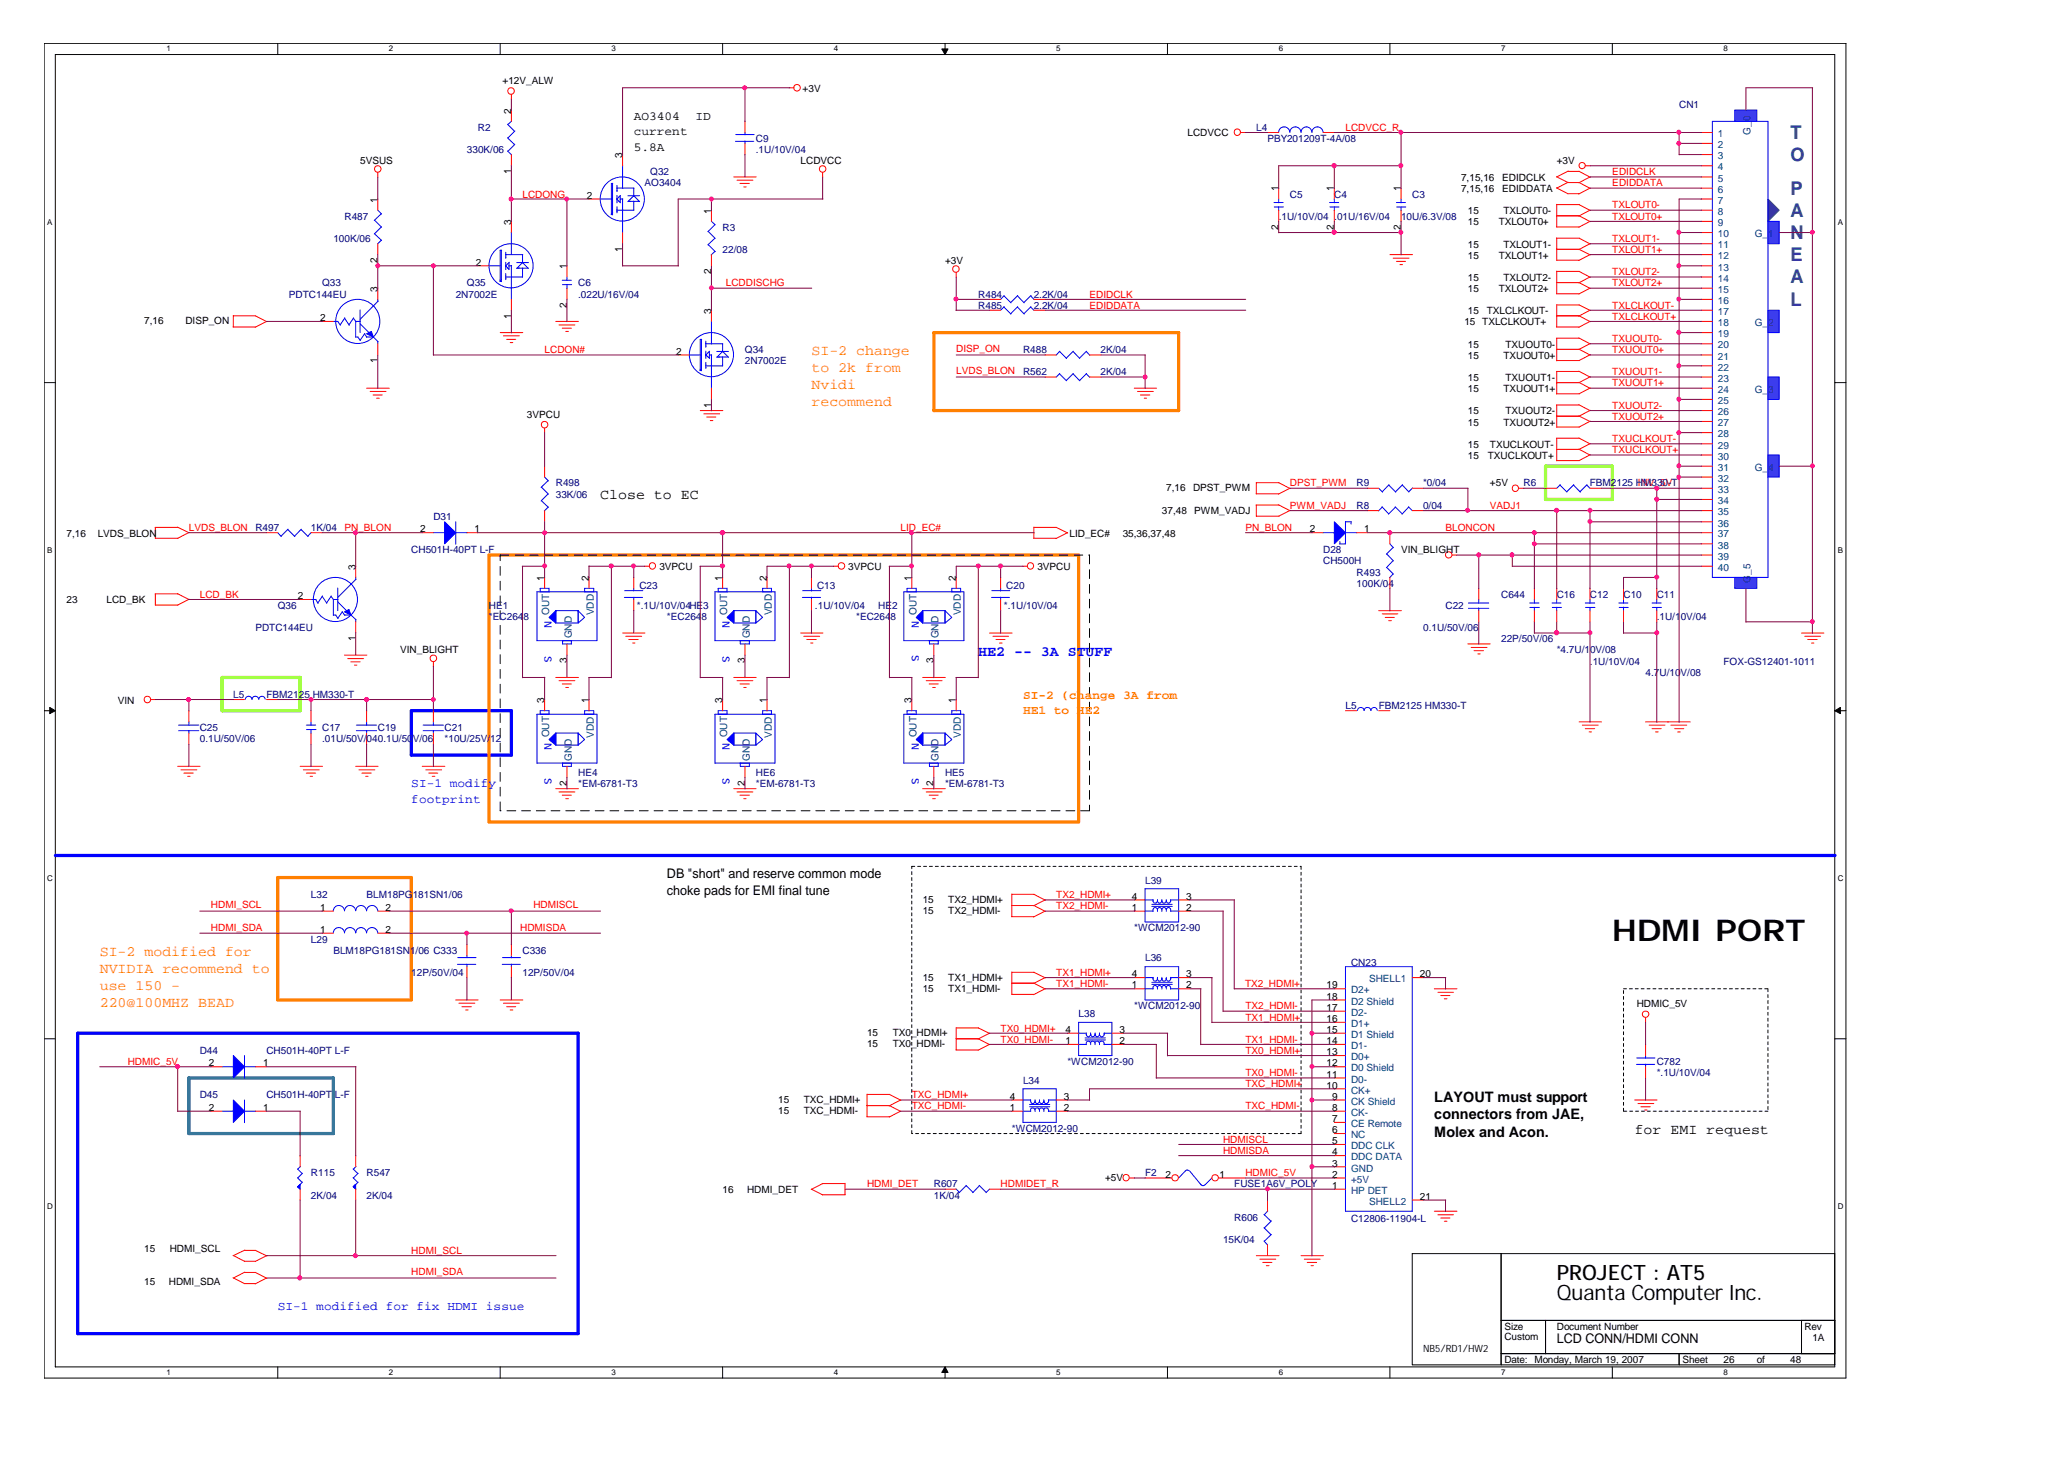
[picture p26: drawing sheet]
<svg xmlns="http://www.w3.org/2000/svg" width="297mm" height="210mm" viewBox="0 0 297 210" stroke-linecap="round" stroke-linejoin="round" font-family="sans-serif">
<defs><g id="words">
<text font-size="4.3" x="232" y="135.4">HDMI PORT</text>
<g font-size="3">
<text x="224" y="184.2">PROJECT : AT5</text>
<text x="224" y="187">Quanta Computer Inc.</text>
</g>
<g font-size="2.7" fill="#004080">
<text x="257.6" y="23.2">O</text>
<text x="257.6" y="20">T</text>
<text x="257.6" y="28">P</text>
<text x="257.6" y="31.2">A</text>
<text x="257.6" y="34.4">N</text>
<text x="257.6" y="37.6">E</text>
<text x="257.6" y="40.8">A</text>
<text x="257.6" y="44">L</text>
</g>
<g font-size="2.1" fill="#ff8000">
<text x="116.8" y="51.1">SI-2 change</text>
<text x="116.8" y="53.5">to 2k from</text>
<text x="116.8" y="56">Nvidi</text>
<text x="116.8" y="58.4">recommend</text>
<text x="14.4" y="137.5">SI-2 modified for</text>
<text x="14.4" y="139.9">NVIDIA recommend to</text>
<text x="14.4" y="142.4">use 150 -</text>
<text x="14.4" y="144.8">220@100MHZ BEAD</text>
</g>
<g font-size="2.1">
<text x="86.4" y="71.9">Close to EC</text>
<text x="206.4" y="158.6">LAYOUT must support</text>
<text x="206.4" y="161.1">connectors from JAE,</text>
<text x="206.4" y="163.5">Molex and Acon.</text>
<text x="235.2" y="163.1">for EMI request</text>
</g>
<text font-size="2.1" fill="#00f" x="140.8" y="94.3">HE2 -- 3A STUFF</text>
<g font-size="1.9">
<text x="96" y="126.3">DB &quot;short&quot; and reserve common mode</text>
<text x="96" y="128.7">choke pads for EMI final tune</text>
<text x="224" y="193.2">LCD CONN/HDMI CONN</text>
</g>
<g font-size="1.8">
<text x="91.2" y="17.2">AO3404</text>
<text x="100.1" y="17.2">ID</text>
<text x="91.2" y="19.5">current</text>
<text x="91.2" y="21.7">5.8A</text>
</g>
<g font-size="1.8" fill="#ff8000">
<text x="147.2" y="100.6">SI-2 (change 3A from</text>
<text x="147.2" y="102.7">HE1 to HE2</text>
</g>
<g font-size="1.8" fill="#00f">
<text x="59.2" y="113.3">SI-1 modify</text>
<text x="59.2" y="115.5">footprint</text>
<text x="40" y="188.5">SI-1 modified for fix HDMI issue</text>
</g>
<g font-size="1.4">
<text x="72.3" y="12.1">+12V_ALW</text>
<text x="73.5" y="16.4" transform="rotate(-90 73.5 16.4)">2</text>
<text x="115.5" y="13.2">+3V</text>
<text x="51.8" y="23.6">5VSUS</text>
<text x="89.5" y="22.7" transform="rotate(-90 89.5 22.7)">3</text>
<text x="115.2" y="23.6">LCDVCC</text>
<text x="170.9" y="19.6">LCDVCC</text>
<text x="224" y="23.6">+3V</text>
<text x="54.3" y="29.1" transform="rotate(-90 54.3 29.1)">1</text>
<text x="73.5" y="25" transform="rotate(-90 73.5 25)">1</text>
<text x="84.5" y="28.6">2</text>
<text x="183.9" y="27.5" transform="rotate(-90 183.9 27.5)">1</text>
<text x="191.9" y="27.5" transform="rotate(-90 191.9 27.5)">1</text>
<text x="201.5" y="27.5" transform="rotate(-90 201.5 27.5)">1</text>
<text x="210.2" y="27.6">7,15,16</text>
<text x="210.2" y="26">7,15,16</text>
<text x="216.2" y="27.6">EDIDDATA</text>
<text x="216.2" y="26">EDIDCLK</text>
<text x="73.5" y="32.4" transform="rotate(-90 73.5 32.4)">3</text>
<text x="102.3" y="30.7" transform="rotate(-90 102.3 30.7)">1</text>
<text x="183.9" y="33" transform="rotate(-90 183.9 33)">2</text>
<text x="191.9" y="33" transform="rotate(-90 191.9 33)">2</text>
<text x="201.5" y="33" transform="rotate(-90 201.5 33)">2</text>
<text x="211.2" y="35.6">15</text>
<text x="211.2" y="30.8">15</text>
<text x="211.2" y="32.4">15</text>
<text x="215.6" y="32.4">TXLOUT0+</text>
<text x="216.3" y="35.6">TXLOUT1-</text>
<text x="216.3" y="30.8">TXLOUT0-</text>
<text x="54.3" y="42" transform="rotate(-90 54.3 42)">3</text>
<text x="54.3" y="37.9" transform="rotate(-90 54.3 37.9)">2</text>
<text x="68.5" y="38.2">2</text>
<text x="81.5" y="38.7" transform="rotate(-90 81.5 38.7)">1</text>
<text x="89.5" y="36.3" transform="rotate(-90 89.5 36.3)">1</text>
<text x="102.3" y="39.4" transform="rotate(-90 102.3 39.4)">2</text>
<text x="136" y="38">+3V</text>
<text x="211.2" y="40.4">15</text>
<text x="211.2" y="37.2">15</text>
<text x="215.6" y="37.2">TXLOUT1+</text>
<text x="216.3" y="40.4">TXLOUT2-</text>
<text x="20.7" y="46.7">7,16</text>
<text x="26.7" y="46.7">DISP_ON</text>
<text x="46.1" y="46.2">2</text>
<text x="73.5" y="45.9" transform="rotate(-90 73.5 45.9)">1</text>
<text x="81.5" y="44.3" transform="rotate(-90 81.5 44.3)">2</text>
<text x="102.3" y="45.1" transform="rotate(-90 102.3 45.1)">3</text>
<text x="210.7" y="46.8">15 TXLCLKOUT+</text>
<text x="211.2" y="45.2">15</text>
<text x="211.2" y="42">15</text>
<text x="213.9" y="45.2">TXLCLKOUT-</text>
<text x="215.6" y="42">TXLOUT2+</text>
<text x="54.3" y="52.3" transform="rotate(-90 54.3 52.3)">1</text>
<text x="97.3" y="51">2</text>
<text x="211.2" y="51.6">15</text>
<text x="211.2" y="50">15</text>
<text x="216.3" y="51.6">TXUOUT0+</text>
<text x="216.6" y="50">TXUOUT0-</text>
<text x="102.3" y="58.6" transform="rotate(-90 102.3 58.6)">1</text>
<text x="211.2" y="54.8">15</text>
<text x="211.2" y="56.4">15</text>
<text x="211.2" y="59.6">15</text>
<text x="216.3" y="56.4">TXUOUT1+</text>
<text x="216.6" y="54.8">TXUOUT1-</text>
<text x="216.6" y="59.6">TXUOUT2-</text>
<text x="75.8" y="60.1">3VPCU</text>
<text x="211.2" y="64.4">15</text>
<text x="211.2" y="61.2">15</text>
<text x="214.4" y="64.4">TXUCLKOUT-</text>
<text x="216.3" y="61.2">TXUOUT2+</text>
<text x="167.8" y="70.7">7,16</text>
<text x="171.7" y="70.7">DPST_PWM</text>
<text x="211.2" y="66">15</text>
<text x="214.1" y="66">TXUCLKOUT+</text>
<text x="214.4" y="70">+5V</text>
<text x="9.6" y="77.2">7,16</text>
<text x="14.1" y="77.2">LVDS_BLON</text>
<text x="60.5" y="76.6">2</text>
<text x="68.3" y="76.6">1</text>
<text x="153.9" y="77.2">LID_EC#</text>
<text x="161.5" y="77.2">35,36,37,48</text>
<text x="167.2" y="74">37,48</text>
<text x="171.8" y="74">PWM_VADJ</text>
<text x="188.5" y="76.6">2</text>
<text x="196.3" y="76.6">1</text>
<text x="51.1" y="82" transform="rotate(-90 51.1 82)">3</text>
<text x="78.3" y="83.5" transform="rotate(-90 78.3 83.5)">1</text>
<text x="84.7" y="83.5" transform="rotate(-90 84.7 83.5)">2</text>
<text x="94.9" y="82">3VPCU</text>
<text x="103.9" y="83.5" transform="rotate(-90 103.9 83.5)">1</text>
<text x="110.3" y="83.5" transform="rotate(-90 110.3 83.5)">2</text>
<text x="122" y="82">3VPCU</text>
<text x="131.1" y="83.5" transform="rotate(-90 131.1 83.5)">1</text>
<text x="137.5" y="83.5" transform="rotate(-90 137.5 83.5)">2</text>
<text x="149.3" y="82">3VPCU</text>
<text x="201.6" y="79.6">VIN_BLIGHT</text>
<text x="9.6" y="86.8">23</text>
<text x="15.3" y="86.8">LCD_BK</text>
<text x="42.8" y="86.2">2</text>
<text x="51.1" y="92.3" transform="rotate(-90 51.1 92.3)">1</text>
<text x="57.6" y="94">VIN_BLIGHT</text>
<text x="81.5" y="95.4" transform="rotate(-90 81.5 95.4)">3</text>
<text x="107.1" y="95.4" transform="rotate(-90 107.1 95.4)">3</text>
<text x="134.3" y="95.4" transform="rotate(-90 134.3 95.4)">3</text>
<text x="16.9" y="101.2">VIN</text>
<text x="78.3" y="101.1" transform="rotate(-90 78.3 101.1)">3</text>
<text x="84.7" y="101.1" transform="rotate(-90 84.7 101.1)">1</text>
<text x="103.9" y="101.1" transform="rotate(-90 103.9 101.1)">3</text>
<text x="110.3" y="101.1" transform="rotate(-90 110.3 101.1)">1</text>
<text x="131.1" y="101.1" transform="rotate(-90 131.1 101.1)">3</text>
<text x="137.5" y="101.1" transform="rotate(-90 137.5 101.1)">1</text>
<text x="81.5" y="113" transform="rotate(-90 81.5 113)">2</text>
<text x="107.1" y="113" transform="rotate(-90 107.1 113)">2</text>
<text x="134.3" y="113" transform="rotate(-90 134.3 113)">2</text>
<text x="46.1" y="131">1</text>
<text x="55.5" y="131">2</text>
<text x="132.8" y="129.9">15</text>
<text x="132.8" y="131.5">15</text>
<text x="136.4" y="129.9">TX2_HDMI+</text>
<text x="136.4" y="131.5">TX2_HDMI-</text>
<text x="162.9" y="131">1</text>
<text x="162.9" y="129.4">4</text>
<text x="170.7" y="129.4">3</text>
<text x="170.7" y="131">2</text>
<text x="46.1" y="134.2">1</text>
<text x="55.5" y="134.2">2</text>
<text x="132.8" y="142.7">15</text>
<text x="132.8" y="141.1">15</text>
<text x="136.4" y="142.7">TX1_HDMI-</text>
<text x="136.4" y="141.1">TX1_HDMI+</text>
<text x="162.9" y="142.2">1</text>
<text x="162.9" y="140.6">4</text>
<text x="170.7" y="140.6">3</text>
<text x="170.7" y="142.2">2</text>
<text x="190.9" y="142.2">19</text>
<text x="190.9" y="143.8">18</text>
<text x="204.3" y="140.6">20</text>
<text x="124.8" y="149.1">15</text>
<text x="128.4" y="149.1">TX0_HDMI+</text>
<text x="153.3" y="148.6">4</text>
<text x="161.1" y="148.6">3</text>
<text x="190.9" y="145.4">17</text>
<text x="190.9" y="148.6">15</text>
<text x="190.9" y="147">16</text>
<text x="235.5" y="144.9">HDMIC_5V</text>
<text x="30.1" y="153.4">2</text>
<text x="37.8" y="153.4">1</text>
<text x="124.8" y="150.7">15</text>
<text x="128.4" y="150.7">TX0_HDMI-</text>
<text x="153.3" y="150.2">1</text>
<text x="161.1" y="150.2">2</text>
<text x="190.9" y="151.8">13</text>
<text x="190.9" y="155">11</text>
<text x="190.9" y="150.2">14</text>
<text x="190.9" y="153.4">12</text>
<text x="30.1" y="159.8">2</text>
<text x="37.8" y="159.8">1</text>
<text x="112" y="158.7">15</text>
<text x="112" y="160.2">15</text>
<text x="115.7" y="158.7">TXC_HDMI+</text>
<text x="115.7" y="160.2">TXC_HDMI-</text>
<text x="145.3" y="159.8">1</text>
<text x="145.3" y="158.2">4</text>
<text x="153.1" y="158.2">3</text>
<text x="153.1" y="159.8">2</text>
<text x="190.9" y="156.6">10</text>
<text x="191.7" y="158.2">9</text>
<text x="191.7" y="161.4">7</text>
<text x="191.7" y="159.8">8</text>
<text x="191.7" y="164.6">5</text>
<text x="191.7" y="167.8">3</text>
<text x="191.7" y="163">6</text>
<text x="191.7" y="166.2">4</text>
<text x="104" y="171.6">16</text>
<text x="107.5" y="171.6">HDMI_DET</text>
<text x="159" y="169.9">+5V</text>
<text x="167.7" y="169.4">2</text>
<text x="175.5" y="169.4">1</text>
<text x="191.7" y="171">1</text>
<text x="191.7" y="169.4">2</text>
<text x="204.3" y="172.6">21</text>
<text x="20.7" y="184.9">15</text>
<text x="20.7" y="180.1">15</text>
<text x="24.3" y="184.9">HDMI_SDA</text>
<text x="24.4" y="180.1">HDMI_SCL</text>
<text x="216.5" y="191.3">Size</text>
<text x="224" y="191.3">Document Number</text>
<text x="259.6" y="191.3">Rev</text>
<text x="204.8" y="194.5">NB5/RD1/HW2</text>
<text x="216.5" y="192.8">Custom</text>
<text x="216.5" y="196.1">Date: Monday, March 19, 2007</text>
<text x="242.1" y="196.1">Sheet</text>
<text x="248" y="196.1">26</text>
<text x="252.8" y="196.1">of</text>
<text x="257.6" y="196.1">48</text>
<text x="260.8" y="192.9">1A</text>
</g>
<g font-size="1.4" fill="#000080">
<text x="241.6" y="15.6">CN1</text>
<text x="67.2" y="22">330K/06</text>
<text x="68.7" y="18.8">R2</text>
<text x="108.8" y="20.4">C9</text>
<text x="108.8" y="22">.1U/10V/04</text>
<text x="180.8" y="18.8">L4</text>
<text x="182.4" y="20.4">PBY201209T-4A/08</text>
<text x="92.8" y="26.8">AO3404</text>
<text x="93.6" y="25.2">Q32</text>
<text x="185.6" y="28.4">C5</text>
<text x="192" y="28.4">C4</text>
<text x="203.2" y="28.4">C3</text>
<text x="48" y="34.8">100K/06</text>
<text x="49.6" y="31.6">R487</text>
<text x="104" y="33.2">R3</text>
<text x="184" y="31.6">.1U/10V/04 .01U/16V/04</text>
<text x="201.6" y="31.6">10U/6.3V/08</text>
<text x="46.4" y="41.2">Q33</text>
<text x="67.2" y="41.2">Q35</text>
<text x="83.2" y="41.2">C6</text>
<text x="104" y="36.4">22/08</text>
<text x="41.6" y="42.8">PDTC144EU</text>
<text x="65.6" y="42.8">2N7002E</text>
<text x="83.2" y="42.8">.022U/16V/04</text>
<text x="140.8" y="42.8">R484</text>
<text x="140.8" y="44.4">R485</text>
<text x="148.7" y="42.8">2.2K/04</text>
<text x="148.7" y="44.4">2.2K/04</text>
<text x="107.2" y="50.8">Q34</text>
<text x="107.2" y="52.4">2N7002E</text>
<text x="147.2" y="50.8">R488</text>
<text x="147.2" y="54">R562</text>
<text x="158.3" y="50.8">2K/04</text>
<text x="158.3" y="54">2K/04</text>
<text x="80" y="70">R498</text>
<text x="80" y="71.6">33K/06</text>
<text x="195.2" y="70">R9</text>
<text x="204.7" y="70">*0/04</text>
<text x="219.2" y="70">R6</text>
<text x="228.8" y="70">FBM2125 HM330-T</text>
<text x="36.7" y="76.4">R497</text>
<text x="44.7" y="76.4">1K/04</text>
<text x="62.4" y="74.8">D31</text>
<text x="195.2" y="73.2">R8</text>
<text x="204.7" y="73.2">0/04</text>
<text x="59.2" y="79.6">CH501H-40PT L-F</text>
<text x="190.4" y="79.6">D28</text>
<text x="190.4" y="81.2">CH500H</text>
<text x="195.2" y="82.8">R493</text>
<text x="40" y="87.6">Q36</text>
<text x="70.4" y="87.6">HE1</text>
<text x="70.4" y="89.2">*EC2648</text>
<text x="91.7" y="87.6">*.1U/10V/04HE3</text>
<text x="92" y="84.7">C23</text>
<text x="96" y="89.2">*EC2648</text>
<text x="117.3" y="87.6">.1U/10V/04</text>
<text x="117.6" y="84.7">C13</text>
<text x="123.2" y="89.2">*EC2648</text>
<text x="126.4" y="87.6">HE2</text>
<text x="144.4" y="87.6">*.1U/10V/04</text>
<text x="144.8" y="84.7">C20</text>
<text x="195.2" y="84.4">100K/04</text>
<text x="208" y="87.6">C22</text>
<text x="216" y="86">C644</text>
<text x="224" y="86">C16</text>
<text x="228.8" y="86">C12</text>
<text x="233.6" y="86">C10</text>
<text x="238.4" y="86">C11</text>
<text x="238.4" y="89.2">.1U/10V/04</text>
<text x="36.7" y="90.8">PDTC144EU</text>
<text x="204.8" y="90.8">0.1U/50V/06</text>
<text x="216" y="92.4">22P/50V/06</text>
<text x="224" y="94">*4.7U/10V/08</text>
<text x="228.8" y="95.6">.1U/10V/04</text>
<text x="248" y="95.6">FOX-GS12401-1011</text>
<text x="33.6" y="100.4">L5</text>
<text x="38.3" y="100.4">FBM2125 HM330-T</text>
<text x="193.6" y="102">L5</text>
<text x="198.4" y="102">FBM2125 HM330-T</text>
<text x="236.8" y="97.2">4.7U/10V/08</text>
<text x="28.7" y="105.2">C25</text>
<text x="28.7" y="106.8">0.1U/50V/06</text>
<text x="46.4" y="105.2">C17</text>
<text x="46.4" y="106.8">.01U/50V/040.1U/50V/06</text>
<text x="54.4" y="105.2">C19</text>
<text x="64" y="105.2">C21</text>
<text x="64" y="106.8">*10U/25V/12</text>
<text x="83.2" y="111.6">HE4</text>
<text x="83.2" y="113.2">*EM-6781-T3</text>
<text x="108.8" y="111.6">HE6</text>
<text x="108.8" y="113.2">*EM-6781-T3</text>
<text x="136" y="111.6">HE5</text>
<text x="136" y="113.2">*EM-6781-T3</text>
<text x="44.7" y="129.2">L32</text>
<text x="52.7" y="129.2">BLM18PG181SN1/06</text>
<text x="164.8" y="127.1">L39</text>
<text x="44.7" y="135.6">L29</text>
<text x="48" y="137.2">BLM18PG181SN1/06 C333</text>
<text x="75.2" y="137.2">C336</text>
<text x="163.2" y="134">*WCM2012-90</text>
<text x="59.2" y="140.4">12P/50V/04</text>
<text x="75.2" y="140.4">12P/50V/04</text>
<text x="164.8" y="138.3">L36</text>
<text x="194.4" y="139">CN23</text>
<text x="155.2" y="146.3">L38</text>
<text x="163.2" y="145.2">*WCM2012-90</text>
<text x="28.7" y="151.6">D44</text>
<text x="38.3" y="151.6">CH501H-40PT L-F</text>
<text x="147.2" y="155.9">L34</text>
<text x="153.6" y="153.2">*WCM2012-90</text>
<text x="238.4" y="153.2">C782</text>
<text x="238.4" y="154.8">*.1U/10V/04</text>
<text x="28.7" y="158">D45</text>
<text x="38.3" y="158">CH501H-40PT L-F</text>
<text x="145.6" y="162.8">*WCM2012-90</text>
<text x="44.7" y="169.2">R115</text>
<text x="44.7" y="172.4">2K/04</text>
<text x="52.7" y="169.2">R547</text>
<text x="52.7" y="172.4">2K/04</text>
<text x="134.4" y="170.8">R607</text>
<text x="134.4" y="172.4">1K/04</text>
<text x="164.8" y="169.2">F2</text>
<text x="177.6" y="170.8">FUSE1A6V_POLY</text>
<text x="176" y="178.8">15K/04</text>
<text x="177.6" y="175.6">R606</text>
<text x="194.4" y="175.8">C12806-11904-L</text>
</g>
<g font-size="1.4" fill="#004080">
<text x="251.9" y="17.5" transform="rotate(-90 251.9 17.5)">0</text>
<text x="247.2" y="19.7">1</text>
<text x="247.2" y="22.9">3</text>
<text x="247.2" y="21.3">2</text>
<text x="251.9" y="19.4" transform="rotate(-90 251.9 19.4)">G_</text>
<text x="247.2" y="26.1">5</text>
<text x="247.2" y="29.3">7</text>
<text x="247.2" y="24.5">4</text>
<text x="247.2" y="27.7">6</text>
<text x="247.2" y="32.5">9</text>
<text x="247.2" y="35.7">11</text>
<text x="247.2" y="30.9">8</text>
<text x="247.2" y="34.1">10</text>
<text x="252.5" y="34.1">G_1</text>
<text x="247.2" y="38.9">13</text>
<text x="247.2" y="37.3">12</text>
<text x="247.2" y="40.5">14</text>
<text x="247.2" y="42.1">15</text>
<text x="247.2" y="45.3">17</text>
<text x="247.2" y="43.7">16</text>
<text x="247.2" y="46.9">18</text>
<text x="252.5" y="46.9">G_2</text>
<text x="247.2" y="48.5">19</text>
<text x="247.2" y="51.7">21</text>
<text x="247.2" y="50.1">20</text>
<text x="247.2" y="53.3">22</text>
<text x="247.2" y="54.9">23</text>
<text x="247.2" y="58.1">25</text>
<text x="247.2" y="56.5">24</text>
<text x="247.2" y="59.7">26</text>
<text x="252.5" y="56.5">G_3</text>
<text x="247.2" y="61.3">27</text>
<text x="247.2" y="64.5">29</text>
<text x="247.2" y="62.9">28</text>
<text x="247.2" y="66.1">30</text>
<text x="247.2" y="67.7">31</text>
<text x="247.2" y="69.3">32</text>
<text x="247.2" y="70.9">33</text>
<text x="252.5" y="67.7">G_4</text>
<text x="247.2" y="72.5">34</text>
<text x="247.2" y="74.1">35</text>
<text x="247.2" y="75.7">36</text>
<text x="247.2" y="77.3">37</text>
<text x="247.2" y="78.9">38</text>
<text x="247.2" y="80.5">39</text>
<text x="247.2" y="82.1">40</text>
<text x="251.9" y="83.8" transform="rotate(-90 251.9 83.8)">G</text>
<text x="251.9" y="82.7" transform="rotate(-90 251.9 82.7)">_5</text>
<text x="79" y="88.5" transform="rotate(-90 79 88.5)">OUT</text>
<text x="85.4" y="88.5" transform="rotate(-90 85.4 88.5)">VDD</text>
<text x="104.6" y="88.5" transform="rotate(-90 104.6 88.5)">OUT</text>
<text x="111" y="88.5" transform="rotate(-90 111 88.5)">VDD</text>
<text x="131.9" y="88.5" transform="rotate(-90 131.9 88.5)">OUT</text>
<text x="138.3" y="88.5" transform="rotate(-90 138.3 88.5)">VDD</text>
<text x="82.3" y="91.8" transform="rotate(-90 82.3 91.8)">GND</text>
<text x="107.9" y="91.8" transform="rotate(-90 107.9 91.8)">GND</text>
<text x="135" y="91.8" transform="rotate(-90 135 91.8)">GND</text>
<text x="79" y="106.1" transform="rotate(-90 79 106.1)">OUT</text>
<text x="85.4" y="106.1" transform="rotate(-90 85.4 106.1)">VDD</text>
<text x="104.6" y="106.1" transform="rotate(-90 104.6 106.1)">OUT</text>
<text x="111" y="106.1" transform="rotate(-90 111 106.1)">VDD</text>
<text x="131.9" y="106.1" transform="rotate(-90 131.9 106.1)">OUT</text>
<text x="138.3" y="106.1" transform="rotate(-90 138.3 106.1)">VDD</text>
<text x="82.3" y="109.4" transform="rotate(-90 82.3 109.4)">GND</text>
<text x="107.9" y="109.4" transform="rotate(-90 107.9 109.4)">GND</text>
<text x="135" y="109.4" transform="rotate(-90 135 109.4)">GND</text>
<text x="194.4" y="142.9">D2+</text>
<text x="197" y="141.3">SHELL1</text>
<text x="194.4" y="146.1">D2-</text>
<text x="194.4" y="149.3">D1 Shield</text>
<text x="194.4" y="144.5">D2 Shield</text>
<text x="194.4" y="147.8">D1+</text>
<text x="194.4" y="152.5">D0+</text>
<text x="194.4" y="155.8">D0-</text>
<text x="194.4" y="150.9">D1-</text>
<text x="194.4" y="154.1">D0 Shield</text>
<text x="194.4" y="158.9">CK Shield</text>
<text x="194.4" y="157.3">CK+</text>
<text x="194.4" y="160.5">CK-</text>
<text x="194.4" y="162.2">CE Remote</text>
<text x="194.4" y="165.3">DDC CLK</text>
<text x="194.4" y="163.8">NC</text>
<text x="194.4" y="166.9">DDC DATA</text>
<text x="194.4" y="168.5">GND</text>
<text x="194.4" y="171.8">HP DET</text>
<text x="194.4" y="170.2">+5V</text>
<text x="197" y="173.3">SHELL2</text>
</g>
<g font-size="1.4" fill="#f00">
<text x="193.6" y="18.8">LCDVCC_R</text>
<text x="75.2" y="28.4">LCDONG</text>
<text x="232" y="30">TXLOUT0-</text>
<text x="232" y="26.8">EDIDDATA</text>
<text x="232" y="25.2">EDIDCLK</text>
<text x="232" y="34.8">TXLOUT1-</text>
<text x="232" y="31.6">TXLOUT0+</text>
<text x="104.4" y="41.2">LCDDISCHG</text>
<text x="232" y="36.4">TXLOUT1+</text>
<text x="232" y="41.2">TXLOUT2+</text>
<text x="232" y="39.6">TXLOUT2-</text>
<text x="156.8" y="42.8">EDIDCLK</text>
<text x="156.8" y="44.4">EDIDDATA</text>
<text x="232" y="46">TXLCLKOUT+</text>
<text x="232" y="44.4">TXLCLKOUT-</text>
<text x="78.4" y="50.8">LCDON#</text>
<text x="137.6" y="50.6">DISP_ON</text>
<text x="137.6" y="53.9">LVDS_BLON</text>
<text x="232" y="54">TXUOUT1-</text>
<text x="232" y="49.2">TXUOUT0-</text>
<text x="232" y="50.8">TXUOUT0+</text>
<text x="232" y="58.8">TXUOUT2-</text>
<text x="232" y="55.6">TXUOUT1+</text>
<text x="232" y="60.4">TXUOUT2+</text>
<text x="232" y="65.2">TXUCLKOUT+</text>
<text x="232" y="63.6">TXUCLKOUT-</text>
<text x="185.6" y="70">DPST_PWM</text>
<text x="235.7" y="70">INV_5V</text>
<text x="27.2" y="76.4">LVDS_BLON</text>
<text x="49.6" y="76.4">PN_BLON</text>
<text x="129.6" y="76.4">LID_EC#</text>
<text x="179.2" y="76.4">PN_BLON</text>
<text x="185.6" y="73.2">PWM_VADJ</text>
<text x="208" y="76.4">BLONCON</text>
<text x="214.4" y="73.2">VADJ1</text>
<text x="28.7" y="86">LCD_BK</text>
<text x="30.4" y="130.7">HDMI_SCL</text>
<text x="76.8" y="130.7">HDMISCL</text>
<text x="152" y="129.2">TX2_HDMI+</text>
<text x="152" y="130.8">TX2_HDMI-</text>
<text x="30.4" y="133.9">HDMI_SDA</text>
<text x="74.8" y="134">HDMISDA</text>
<text x="152" y="140.4">TX1_HDMI+</text>
<text x="152" y="142">TX1_HDMI-</text>
<text x="179.1" y="142">TX2_HDMI+</text>
<text x="144" y="148.4">TX0_HDMI+</text>
<text x="179.2" y="146.8">TX1_HDMI+</text>
<text x="179.2" y="145.2">TX2_HDMI-</text>
<text x="18.4" y="153.2">HDMIC_5V</text>
<text x="144" y="150">TX0_HDMI-</text>
<text x="179.2" y="154.8">TX0_HDMI-</text>
<text x="179.2" y="150">TX1_HDMI-</text>
<text x="179.2" y="151.6">TX0_HDMI+</text>
<text x="131.2" y="159.6">TXC_HDMI-</text>
<text x="131.2" y="158">TXC_HDMI+</text>
<text x="179.2" y="156.4">TXC_HDMI+</text>
<text x="179.2" y="159.6">TXC_HDMI-</text>
<text x="176" y="164.4">HDMISCL</text>
<text x="176" y="166">HDMISDA</text>
<text x="124.8" y="170.8">HDMI_DET</text>
<text x="144" y="170.8">HDMIDET_R</text>
<text x="179.2" y="169.2">HDMIC_5V</text>
<text x="59.2" y="183.4">HDMI_SDA</text>
<text x="59.2" y="180.4">HDMI_SCL</text>
</g>
<g font-size="1.4" fill="#00f">
<text x="78.4" y="89.3" transform="rotate(90 78.4 89.3)">N</text>
<text x="104" y="89.3" transform="rotate(90 104 89.3)">N</text>
<text x="131.2" y="89.3" transform="rotate(90 131.2 89.3)">N</text>
<text x="78.4" y="94.3" transform="rotate(90 78.4 94.3)">S</text>
<text x="104" y="94.3" transform="rotate(90 104 94.3)">S</text>
<text x="131.2" y="94.3" transform="rotate(90 131.2 94.3)">S</text>
<text x="78.4" y="106.9" transform="rotate(90 78.4 106.9)">N</text>
<text x="104" y="106.9" transform="rotate(90 104 106.9)">N</text>
<text x="131.2" y="106.9" transform="rotate(90 131.2 106.9)">N</text>
<text x="78.4" y="111.9" transform="rotate(90 78.4 111.9)">S</text>
<text x="104" y="111.9" transform="rotate(90 104 111.9)">S</text>
<text x="131.2" y="111.9" transform="rotate(90 131.2 111.9)">S</text>
</g>
<g font-size="1.1">
<text x="24" y="7.4">1</text>
<text x="56" y="7.4">2</text>
<text x="88" y="7.4">3</text>
<text x="120" y="7.4">4</text>
<text x="152" y="7.4">5</text>
<text x="184" y="7.4">6</text>
<text x="216" y="7.4">7</text>
<text x="248" y="7.4">8</text>
<text x="6.8" y="32.4">A</text>
<text x="264.4" y="32.4">A</text>
<text x="6.8" y="79.6">B</text>
<text x="264.4" y="79.6">B</text>
<text x="6.8" y="126.8">C</text>
<text x="264.4" y="126.8">C</text>
<text x="6.8" y="174">D</text>
<text x="264.4" y="174">D</text>
<text x="24" y="197.8">1</text>
<text x="56" y="197.8">2</text>
<text x="88" y="197.8">3</text>
<text x="120" y="197.8">4</text>
<text x="152" y="197.8">5</text>
<text x="184" y="197.8">6</text>
<text x="216" y="197.8">7</text>
<text x="248" y="197.8">8</text>
</g>
</g></defs>
<g fill="none" stroke="#000" stroke-width=".14">
<path d="M6.3 6.2h259.3v192.1h-259.3zM8 7.8h256v188.9h-256zM40 6.2v1.6M72 6.2v1.6M104 6.2v1.6M136 6.2v1.6M168 6.2v1.6M200 6.2v1.6M232 6.2v1.6M6.3 55h1.7M264 55h1.6M6.3 102.2h1.7"/>
<path d="M264 102.2h1.6M6.3 149.5h1.7M264 149.5h1.6M40 196.7v1.6M72 196.7v1.6M104 196.7v1.6M136 196.7v1.6M168 196.7v1.6M200 196.7v1.6M216 190h48M216 180.4v16M216 194.7h48"/>
<path d="M222.4 190v4.7M232 196.7v1.6M241.6 194.7v1.7M259.2 190v4.7M264 180.4h-60.8v16h60.8"/>
</g>
<g fill="#000" stroke="#000" stroke-width=".14">
<path d="M135.5 7h.9l-.4 .8z" fill-rule="evenodd"/>
<path d="M7.2 101.8l.8 .4-.8 .5z" fill-rule="evenodd"/>
<path d="M264 102.2l.8-.4v.9z" fill-rule="evenodd"/>
<path d="M136 196.7l.4 .8h-.9z" fill-rule="evenodd"/>
</g>
<path d="M59.2 102.2h14.4v6.4h-14.4zM8 123.1h256M11.2 148.6h72v43.3h-72z" fill="none" stroke="#00f" stroke-width=".47"/>
<path d="M131.2 124.6h56M187.2 124.6v38.5M233.6 142.3h20.8M233.6 159.9v-17.6M254.4 142.3v17.6M254.4 159.9h-20.8M131.2 163.1v-38.5M187.2 163.1h-56" fill="none" stroke="#000" stroke-width=".14" stroke-dasharray=".4"/>
<path d="M27.2 155.1h20.8v8h-20.8z" fill="none" stroke="#008080" stroke-width=".47"/>
<path d="M134.4 47.9h35.2v11.2h-35.2zM70.4 79.9h84.8v38.4h-84.8zM40 126.3h19.2v17.6h-19.2z" fill="none" stroke="#ff8000" stroke-width=".47"/>
<path d="M72 79.9h84.8M156.8 79.9v36.7M72 116.6v-36.7M156.8 116.6h-84.8" fill="none" stroke="#000" stroke-width=".14" stroke-dasharray="1.3 .8"/>
<path d="M222.4 67.1h9.6v4.8h-9.6zM32 97.5h11.2v4.7h-11.2z" fill="none" stroke="#80ff00" stroke-width=".47"/>
<path d="M254.4 28.6l1.6 1.6-1.6 1.6z" fill-rule="evenodd" fill="#004080" stroke="#004080" stroke-width=".14"/>
<g fill="none" stroke="#f00" stroke-width=".14">
<path d="M73.6 13.6v.7M73.6 15.8v1.7M107.2 17.5v1.6M113.5 12.6h.7M178.5 19.1h.7M54.4 24.8v.7M54.4 28.6v1.6M54.4 35.1v1.5M68.7 38.2h1.7M73.6 22.2v1.6M73.6 31.8v1.7M81.6 38.2v1.6"/>
<path d="M84.8 28.6h1.6M89.6 22.2v1.6M89.6 33.5v1.6M102.4 30.2v1.6M102.4 36.6v1.6M105.6 25.5h3.2M106 25.9h2.3M106.5 26.4h1.3M107 26.9h.4M107.2 20.6v1.6M118.4 24.8v.7M137.6 39.2v.7"/>
<path d="M192 27.1v1.5M192 30.2v1.6M200 36.6h3.2M200.4 37.1h2.3M200.9 37.6h1.3M201.4 38.1h.4M201.6 27.1v1.5M201.6 30.2v1.6M228.1 23.8h.7M52.7 55.9h3.3M53.3 56.3h2.2M53.7 56.8h1.3"/>
<path d="M54.2 57.3h.4M72 47.9h3.2M72.4 48.3h2.3M72.9 48.8h1.3M73.4 49.3h.4M73.6 43.1v1.5M80 46.2h3.2M80.4 46.8h2.3M80.9 47.2h1.3M81.4 47.7h.4M81.6 41.5v1.6M97.6 51.1h1.6"/>
<path d="M100.8 59.1h3.2M101.3 59.5h2.2M102.4 44.6v1.6M102.4 55.9v1.6M142.4 43.1h1.6M148.8 43.1h1.6M150.4 51.1h1.6M156.8 51.1h1.6M163.2 55.9h3.2M163.7 56.3h2.2M164.1 56.8h1.3M164.6 57.3h.4"/>
<path d="M38.4 76.6h1.6M44.7 76.6h1.7M60.7 76.6h1.7M67.2 76.6h1.5M78.4 61.6v.7M78.4 67.1v1.5M78.4 73.5v1.6M101.7 60h1.3M102.2 60.5h.4M188.8 76.6h1.6M195.2 76.6h1.6M196.8 70.2h1.6"/>
<path d="M196.8 73.5h1.6M200 76.6v1.6M203.2 70.2h1.6M203.2 73.5h1.6M209 79.9h.6M218.5 70.2h.7M49.6 94.2h3.2M50 94.8h2.3M50.5 95.2h1.3M51 95.7h.4M62.4 95.2v.7M78.4 83.1v1.5"/>
<path d="M80 97.5h3.2M80.4 97.9h2.3M80.9 98.4h1.3M81.4 98.9h.4M81.6 92.6v1.6M84.8 83.1v1.5M89.6 91.1h3.2M90 91.5h2.3M90.5 92h1.3M91 92.5h.4M91.2 83.1v1.5M91.2 86.2v1.7"/>
<path d="M92.7 81.5h.7M104 83.1v1.5M105.6 97.5h3.2M106 97.9h2.3M106.5 98.4h1.3M107 98.9h.4M107.2 92.6v1.6M110.4 83.1v1.5M115.2 91.1h3.2M115.7 91.5h2.2M116.1 92h1.3M116.6 92.5h.4"/>
<path d="M116.8 83.1v1.5M116.8 86.2v1.7M119.9 81.5h.7M131.2 83.1v1.5M132.8 97.5h3.2M133.3 97.9h2.3M133.7 98.4h1.3M134.2 98.9h.4M134.4 92.6v1.6M137.6 83.1v1.5M142.4 91.1h3.2M142.9 91.5h2.2"/>
<path d="M143.3 92h1.3M143.8 92.5h.4M144 83.1v1.5M144 86.2v1.7M147.2 81.5h.6M198.4 87.9h3.2M198.9 88.3h2.2M199.3 88.8h1.3M199.8 89.3h.4M200 83.1v1.5M211.2 92.6h3.2M211.7 93.1h2.3"/>
<path d="M212.1 93.6h1.3M212.6 94.1h.4M212.8 84.6v1.6M212.8 87.9v1.6M220.8 84.6v1.6M220.8 87.9v1.6M224 84.6v1.6M224 87.9v1.6M228.8 84.6v1.6M228.8 87.9v1.6M233.6 84.6v1.6M233.6 87.9v1.6"/>
<path d="M238.4 84.6v1.6M238.4 87.9v1.6M259.2 91.1h3.2M259.7 91.5h2.3M260.1 92h1.4M260.6 92.5h.4M21.7 100.6h.7M25.6 110.3h3.2M26 110.8h2.3M26.5 111.2h1.3M27 111.7h.3M27.2 102.2v1.7"/>
<path d="M27.2 105.5v1.6M33.6 100.6h1.6M38.4 100.6h1.6M43.2 110.3h3.2M43.6 110.8h2.3M44.1 111.2h1.3M44.6 111.7h.4M44.7 102.2v1.7M44.7 105.5v1.6M51.2 110.3h3.2M51.6 110.8h2.3M52.1 111.2h1.3"/>
<path d="M52.6 111.7h.4M52.7 102.2v1.7M52.7 105.5v1.6M60.7 110.3h3.3M61.3 110.8h2.2M61.7 111.2h1.3M62.2 111.7h.4M62.4 102.2v1.7M62.4 105.5v1.6M78.4 100.6v1.6M80 113.5h3.2M80.4 113.9h2.3"/>
<path d="M80.9 114.4h1.3M81.4 114.9h.4M81.6 110.3v1.6M84.8 100.6v1.6M104 100.6v1.6M105.6 113.5h3.2M106 113.9h2.3M106.5 114.4h1.3M107 114.9h.4M107.2 110.3v1.6M110.4 100.6v1.6M132.8 113.5h3.2"/>
<path d="M133.3 113.9h2.3M133.7 114.4h1.3M134.2 114.9h.4M193.6 102.2h1.6M198.4 102.2h1.6M227.2 103.9h3.2M227.7 104.3h2.3M228.1 104.8h1.3M228.6 105.3h.4M236.8 103.9h6.4M237.3 104.3h2.3M237.7 104.8h1.3"/>
<path d="M238.2 105.3h.4M240.4 104.3h2.3M241 104.8h1.3M241.4 105.3h.4M46.4 131.1h1.6M54.4 131.1h1.6M67.2 135.9v1.6M67.2 139.1v1.5M163.2 131.1h1.6M163.2 129.5h1.6M169.6 131.1h1.6M169.6 129.5h1.6"/>
<path d="M30.4 159.9h1.6M36.7 159.9h1.7M65.6 143.9h3.2M66 144.3h2.3M66.5 144.8h1.3M67 145.3h.4M72 143.9h3.2M72.4 144.3h2.3M72.9 144.8h1.3M73.4 145.3h.4M145.6 158.3h1.6M145.6 159.9h1.6"/>
<path d="M152 158.3h1.6M152 159.9h1.6M153.6 148.6h1.6M153.6 150.3h1.6M160 148.6h1.6M160 150.3h1.6M163.2 142.3h1.6M163.2 140.6h1.6M169.6 142.3h1.6M169.6 140.6h1.6M192 142.3h1.6M192 158.3h1.6"/>
<path d="M192 143.9h1.6M192 145.5h1.6M192 148.6h1.6M192 151.9h1.6M192 155.1h1.6M192 147.1h1.6M192 150.3h1.6M192 153.5h1.6M192 156.6h1.6M192 159.9h1.6M203.2 140.6h1.6M206.4 142.3h3.2"/>
<path d="M206.9 142.8h2.2M207.3 143.2h1.3M207.8 143.7h.4M235.2 158.3h3.2M235.7 158.8h2.3M236.1 159.2h1.3M236.6 159.7h.4M236.8 146.4v.7M236.8 150.3v1.6M236.8 153.5v1.6M43.2 166.3v1.6M43.2 171.1v1.5"/>
<path d="M51.2 166.3v1.6M51.2 171.1v1.5M136 171.1h1.6M142.4 171.1h1.6M162.5 169.5h.7M164.8 169.5h3.8M175.3 169.5h3.9M192 169.5h1.6M192 161.5h1.6M192 164.6h1.6M192 167.9h1.6M192 171.1h1.6"/>
<path d="M192 163.1h1.6M192 166.3h1.6M203.2 172.6h1.6M206.4 174.3h3.2M206.9 174.8h2.2M207.3 175.2h1.3M207.8 175.7h.4M180.8 180.7h3.2M181.3 181.2h2.3M181.7 181.6h1.3M182.2 182.1h.4M187.2 180.7h3.2"/>
<path d="M187.7 181.2h2.2M188.1 181.6h1.3M188.6 182.1h.4"/>
<circle cx="73.5" cy="13.1" r=".47"/>
<circle cx="114.7" cy="12.6" r=".47"/>
<circle cx="178" cy="19" r=".46"/>
<circle cx="54.3" cy="24.3" r=".47"/>
<circle cx="118.4" cy="24.3" r=".47"/>
<circle cx="137.5" cy="38.7" r=".47"/>
<circle cx="227.6" cy="23.8" r=".45"/>
<circle cx="78.4" cy="61.1" r=".47"/>
<circle cx="208.5" cy="79.8" r=".46"/>
<circle cx="218" cy="70.2" r=".46"/>
<circle cx="62.3" cy="94.7" r=".47"/>
<circle cx="93.9" cy="81.4" r=".46"/>
<circle cx="121.1" cy="81.4" r=".47"/>
<circle cx="148.3" cy="81.4" r=".46"/>
<circle cx="21.2" cy="100.6" r=".47"/>
<circle cx="236.8" cy="145.9" r=".46"/>
<circle cx="162" cy="169.4" r=".46"/>
<circle cx="169.1" cy="169.4" r=".46"/>
<circle cx="174.8" cy="169.4" r=".46"/>
</g>
<g fill="none" stroke="#00f" stroke-width=".14">
<path d="M73 19.8l1 1M73 17.9l1 1M73.6 17.4l-.5 .5M74.1 18.9l-1 1M105.9 19.4h2.6M107.2 19.1v.3M246.4 17.5h8v65.6h-8zM53.9 31.7l1 1M53.9 33.6l1 1M54.4 30.2l.5 .6M54.9 30.7l-1.1 1M54.9 32.7l-1.1 1"/>
<path d="M54.9 34.6l-.6 .5M70.4 38.2h1.6M72.1 36v4.5M72.2 36h-.2v4.5M72.7 36.6h2.5M72.7 38.2l.4 .4M72.7 39.8h2.5M72.8 36.3v.9M72.8 37.7v1.1M72.8 39.3v.9M73 21.7l.6 .5M73 38.5l.2 .2"/>
<path d="M73.2 38.2h.4M73.2 37.8v1M73.3 37.7l-.6 .6M73.6 33.4v3.2M73.6 38.2v4.9M74.1 20.8l-1 1M74.3 38.6l.9-.8 .8 .8M74.3 37.8h1.7M74.4 38.6h1.6M75.2 36.6v1.2M75.2 38.5v1.4M81.6 39.8v.6"/>
<path d="M86.4 28.6h1.6M87.9 30.9h.2M88.1 26.4v4.5M88.2 26.4h-.2v4.5M88.7 27.1h2.5M88.7 28.6l.4 .4M88.7 30.2h2.5M88.8 26.7v.9M88.8 28.1v1.1M88.8 29.7v.9M89 28.9l.2 .2M89.2 28.6h.4"/>
<path d="M89.2 28.2v1M89.3 28.1l-.6 .6M89.6 23.8v3.3M89.6 28.6v4.9M90.3 29l.9-.8 .8 .8M90.3 28.2h1.7M90.4 29h1.6M91.2 27.1v1.1M91.2 28.9v1.4M101.9 33.3l1 1M101.9 35.2l1 1M102.4 31.8l.5 .6"/>
<path d="M102.9 32.3l-1 1M102.9 34.3l-1 .9M102.9 36.2l-.6 .5M105.8 20.3h2.7M107.2 20.3v.3M191.3 29.1h1.3M191.3 29.8h1.4M192 28.6v.6M192 29.8v.5M200.9 29.1h1.3M201 29.8h1.3M201.6 28.6v.6"/>
<path d="M201.6 29.8v.5M71.9 40.5h.2M80.9 40.3h1.3M80.9 41h1.4M81.6 41v.5M99.2 51.1h1.6M100.7 53.3h.2M100.9 48.8v4.6M101 48.8h-.2v4.5M101.5 49.5h2.5M101.5 51l.4 .4M101.5 52.6h2.5"/>
<path d="M101.6 49.1v.9M101.6 50.5v1.1M101.6 52.1v.9M101.9 51.3l.2 .2M102.1 51.1h.3M102.1 50.6v1M102.1 50.5l-.6 .6M102.4 46.2v3.3M102.4 51v4.9M103.1 51.4l.9-.8 .8 .8M103.1 50.6h1.7M103.2 51.4h1.6"/>
<path d="M104 49.5v1.1M104 51.3v1.4M144.4 42.6l1.1 1M144.5 42.5l-.5 .6M146.4 42.6l1 1M146.4 42.5l-1 1M148.3 42.6l.5 .5M148.3 42.5l-1 1M152.4 50.6l1.1 1M152.5 50.5l-.5 .6M154.4 50.6l1 1M154.4 50.5l-1 1"/>
<path d="M156.3 50.6l.5 .5M156.3 50.5l-1 1M40 76.6l.5 .6M41.4 76.2l1 1M41.4 76.1l-1 1M43.3 76.2l1 1M43.3 76.1l-.9 1M44.8 76.6l-.5 .5M62.4 76.6h1.6M65.6 76.6h1.6M65.6 75.1v3.2M77.9 70.1l1 1"/>
<path d="M77.9 72l1 1M78.4 68.6l.5 .6M78.9 69.1l-1 1M78.9 71l-1 1.1M78.9 73l-.6 .5M190.4 76.6h1.6M192.8 77.9v.3M193.6 75v3.2h-.9M193.6 76.6h1.6M193.6 75.1h.8M194.4 75.1v.3M198.4 70.2l.5 .6"/>
<path d="M198.8 72.9l1 1M198.9 73l-.6 .5M199.5 79.7l1 1M199.8 69.8l1 1M199.9 69.7l-1 1.1M200 78.2l.5 .6M200.4 78.8l-.9 .9M200.7 72.9l1.1 1M200.8 73l-1 1M201.8 69.8l.9 1M201.8 69.7l-1 1.1M202.6 72.9l.6 .6"/>
<path d="M202.7 73l-1 1M203.2 70.2l-.5 .6M77.3 85.1h8.6v7.1h-8.6zM77.7 85.1v-.5h1.3v.5M80 87.9h3.2v1.7h-3.2zM80.9 92.2v.4h1.3v-.4M83.2 87.9l.9 .9-.9 .8zM84.1 85.1v-.5h1.3v.5M89.8 86h2.7M89.9 85h2.6M91.2 84.6v.4M91.2 85.9v.3"/>
<path d="M102.9 85.1h8.6v7.1h-8.6zM103.3 85.1v-.5h1.3v.5M105.6 87.9h3.2v1.7h-3.2zM106.5 92.2v.4h1.3v-.4M108.8 87.9l.9 .9-.9 .8zM109.7 85.1v-.5h1.3v.5M115.4 86h2.7M115.5 85h2.6M116.8 84.6v.4M116.8 85.9v.3M130 85.1h8.7v7.1h-8.7zM130.5 85.1v-.5h1.3v.5"/>
<path d="M132.8 87.9h3.2v1.7h-3.2zM133.7 92.2v.4h1.3v-.4M136 87.9l.9 .9-.9 .8zM136.9 85.1v-.5h1.3v.5M142.7 86h2.5M142.7 85h2.6M144 84.6v.4M144 85.9v.3M199.5 81.6l1 1M200.4 80.7l-.9 1M200.4 82.6l-.5 .5M211.3 86.8h2.9"/>
<path d="M211.3 87.5h2.9M212.8 86.2v.6M212.8 87.5v.4M220.1 86.8h1.3M220.1 87.4h1.4M220.8 86.2v.6M220.8 87.3v.6M223.3 86.8h1.3M223.4 87.4h1.3M224 86.2v.6M224 87.3v.6M228.1 86.8h1.3"/>
<path d="M228.1 87.4h1.4M228.8 86.2v.6M228.8 87.4v.5M232.9 86.8h1.3M233 87.4h1.3M233.6 86.2v.6M233.6 87.3v.6M237.7 86.8h1.3M237.7 87.4h1.4M238.4 86.2v.6M238.4 87.4v.5M25.7 104.3h2.9"/>
<path d="M25.7 105.1h2.9M27.2 103.9v.5M27.2 105.1v.4M35.3 100.6a.47 .47 0 0 1 .5-.4 .47 .47 0 0 1 .4 .4M36.3 100.6a.47 .47 0 0 1 .4-.4 .47 .47 0 0 1 .5 .4M37.3 100.6a.45 .45 0 0 1 .4-.4 .45 .45 0 0 1 .4 .4M44.1 104.3h1.3M44.1 105h1.4M44.7 103.9v.5M44.7 105v.5M51.3 104.3h2.9M51.3 105.1h2.9"/>
<path d="M52.7 103.9v.5M52.7 105.1v.4M60.9 104.3h2.9M60.9 105.1h2.9M62.4 103.9v.5M62.4 105.1v.4M77.3 102.8h8.6v7h-8.6zM77.7 102.8v-.6h1.3v.6M80 105.5h3.2v1.7h-3.2zM80.9 109.8v.5h1.3v-.5M83.2 105.5l.9 .9-.9 .8zM84.1 102.8v-.6h1.3v.6"/>
<path d="M102.9 102.8h8.6v7h-8.6zM103.3 102.8v-.6h1.3v.6M105.6 105.5h3.2v1.7h-3.2zM106.5 109.8v.5h1.3v-.5M108.8 105.5l.9 .9-.9 .8zM109.7 102.8v-.6h1.3v.6M195.3 102.2a.47 .47 0 0 1 .5-.4 .47 .47 0 0 1 .5 .4M196.3 102.2a.47 .47 0 0 1 .5-.4 .47 .47 0 0 1 .4 .4M197.3 102.2a.45 .45 0 0 1 .4-.4 .45 .45 0 0 1 .5 .4M48 131a.81 .81 0 0 1 .8-.7 .81 .81 0 0 1 .8 .7 .81 .81 0 0 1 .8-.7 .81 .81 0 0 1 .8 .7 .78 .78 0 0 1 .8-.7 .78 .78 0 0 1 .7 .7 .81 .81 0 0 1 .9-.7 .81 .81 0 0 1 .8 .7M65.8 138.7h2.7M65.9 137.8h2.6"/>
<path d="M67.2 137.5v.3M67.2 138.7v.4M164.7 131.1h1.2M164.7 129.5h1.2M164.8 139.1h4.8v4.8h-4.8zM164.8 127.9h4.8v4.7h-4.8zM165.7 130.4h3M165.7 130.1h3M165.9 129.6a.32 .32 0 0 0 .3 .3 .32 .32 0 0 0 .3-.3 .32 .32 0 0 0 .4 .3 .32 .32 0 0 0 .3-.3 .32 .32 0 0 0 .3 .3 .32 .32 0 0 0 .3-.3 .32 .32 0 0 0 .3 .3 .32 .32 0 0 0 .3-.3M165.9 130.9a.32 .32 0 0 1 .3-.3 .32 .32 0 0 1 .3 .3 .32 .32 0 0 1 .4-.3 .32 .32 0 0 1 .3 .3 .32 .32 0 0 1 .3-.3 .32 .32 0 0 1 .3 .3 .32 .32 0 0 1 .3-.3 .32 .32 0 0 1 .3 .3M165.9 129.4v.2M165.9 130.9v.2"/>
<path d="M166.5 129.4v.2M166.5 130.9v.2M167.2 129.4v.2M167.2 130.9v.2M167.8 129.4v.2M167.8 130.9v.2M168.4 131.1h1.2M168.4 129.5h1.2M168.4 129.4v.2M168.4 130.9v.2M193.6 139.1h9.6v35.2h-9.6zM32 159.9h1.6"/>
<path d="M35.2 159.9h1.6M35.2 158.3v3.2M147.2 159.9h1.1M147.2 158.3h1.1M147.2 156.6h4.8v4.9h-4.8zM148.1 159.2h2.9M148.1 158.9h2.9M148.3 158.4a.32 .32 0 0 0 .3 .4 .32 .32 0 0 0 .3-.4 .32 .32 0 0 0 .3 .4 .32 .32 0 0 0 .4-.4 .32 .32 0 0 0 .3 .4 .32 .32 0 0 0 .3-.4 .34 .34 0 0 0 .3 .4 .34 .34 0 0 0 .4-.4M148.3 159.7a.3 .3 0 0 1 .3-.3 .3 .3 0 0 1 .3 .3M148.3 158.2v.2M148.3 159.7v.2M148.9 159.7a.3 .3 0 0 1 .3-.3 .3 .3 0 0 1 .3 .3"/>
<path d="M148.9 158.2v.2M148.9 159.7v.2M149.6 159.7a.3 .3 0 0 1 .3-.3 .3 .3 0 0 1 .3 .3M149.6 158.2v.2M149.6 159.7v.2M150.2 159.7a.33 .33 0 0 1 .3-.3 .33 .33 0 0 1 .3 .3M150.2 158.2v.2M150.2 159.7v.2M150.8 159.9h1.2M150.8 158.3h1.2M150.9 158.2v.2M150.9 159.7v.2"/>
<path d="M155.2 150.3h1.1M155.2 148.6h1.1M155.2 147.1h4.8v4.8h-4.8zM156.1 149.6h2.9M156.1 149.3h2.9M156.3 148.8a.31 .31 0 0 0 .3 .4 .31 .31 0 0 0 .3-.4M156.3 150a.3 .3 0 0 1 .3-.2 .3 .3 0 0 1 .3 .2M156.3 148.6v.2M156.3 150.1v.2M156.9 148.8a.31 .31 0 0 0 .3 .4 .31 .31 0 0 0 .3-.4M156.9 150a.3 .3 0 0 1 .3-.2 .3 .3 0 0 1 .3 .2M156.9 148.6v.2"/>
<path d="M156.9 150.1v.2M157.6 148.8a.31 .31 0 0 0 .3 .4 .31 .31 0 0 0 .3-.4M157.6 150a.3 .3 0 0 1 .3-.2 .3 .3 0 0 1 .3 .2M157.6 148.6v.2M157.6 150.1v.2M158.2 148.8a.32 .32 0 0 0 .3 .4 .32 .32 0 0 0 .3-.4M158.2 150a.33 .33 0 0 1 .3-.2 .33 .33 0 0 1 .3 .2M158.2 148.6v.2M158.2 150.1v.2M158.8 150.3h1.2M158.8 148.6h1.2M158.9 148.6v.2"/>
<path d="M158.9 150.1v.2M164.7 142.3h1.2M164.7 140.6h1.2M165.7 141.6h3M165.7 141.3h3M165.9 140.8a.31 .31 0 0 0 .3 .4 .31 .31 0 0 0 .3-.4M165.9 142a.3 .3 0 0 1 .3-.2 .3 .3 0 0 1 .3 .2M165.9 140.6v.2M165.9 142.1v.2M166.5 140.8a.31 .31 0 0 0 .3 .4 .31 .31 0 0 0 .3-.4M166.5 142a.3 .3 0 0 1 .3-.2 .3 .3 0 0 1 .3 .2M166.5 140.6v.2"/>
<path d="M166.5 142.1v.2M167.2 140.8a.31 .31 0 0 0 .3 .4 .31 .31 0 0 0 .3-.4M167.2 142a.3 .3 0 0 1 .3-.2 .3 .3 0 0 1 .3 .2M167.2 140.6v.2M167.2 142.1v.2M167.8 140.8a.31 .31 0 0 0 .3 .4 .31 .31 0 0 0 .3-.4M167.8 142a.3 .3 0 0 1 .3-.2 .3 .3 0 0 1 .3 .2M167.8 140.6v.2M167.8 142.1v.2M168.4 142.3h1.2M168.4 140.6h1.2M168.4 140.6v.2"/>
<path d="M168.4 142.1v.2M235.5 153.1h2.6M235.5 152.2h2.6M236.8 151.9v.3M236.8 153.1v.4M42.8 170.7l.4 .4M42.8 169.4l.7 .7M42.8 168.2l.7 .6M43.2 167.8l-.4 .4M43.5 170.1l-.7 .6M43.5 168.8l-.7 .7M50.8 170.7l.4 .4"/>
<path d="M50.8 169.4l.7 .7M50.8 168.2l.7 .6M51.2 167.8l-.4 .4M51.5 170.1l-.7 .6M51.5 168.8l-.7 .7M137.5 171l.5 .5M139 170.5l1 1M139 170.6l-1 1M140.9 170.5l1 1M140.9 170.6l-.9 1M142.4 171.1l-.5 .5M171.1 168.5l-.2-.2-.2 .1-1.2 1.1"/>
<path d="M171.2 168.5l1.6 1.9M172.7 170.4l.4 .2 .3-.2M174.4 169.5l-1 .9"/>
<circle cx="73.5" cy="38.2" r="3.2"/>
<circle cx="89.5" cy="28.6" r="3.2"/>
<circle cx="102.4" cy="51" r="3.2"/>
</g>
<g fill="#00f" stroke="#00f" stroke-width=".14">
<path d="M79 106.4l1-.9v1.7z" fill-rule="evenodd"/>
<path d="M192 75.1l1.6 1.5-1.6 1.6z" fill-rule="evenodd"/>
<path d="M104.6 106.4l1-.9v1.7z" fill-rule="evenodd"/>
<path d="M42.8 170.7l.4-.3v.7l-.4-.4 .4-.3z" fill-rule="evenodd"/>
<path d="M132.8 87.9v1.7l-1-.8z" fill-rule="evenodd"/>
<path d="M64 75.1l1.6 1.5-1.6 1.6z" fill-rule="evenodd"/>
<path d="M104.6 88.8l1-.9v1.7z" fill-rule="evenodd"/>
<path d="M79 88.8l1-.9v1.7z" fill-rule="evenodd"/>
<path d="M50.8 170.7l.4-.3v.7l-.4-.4 .4-.3z" fill-rule="evenodd"/>
<path d="M33.6 158.3l1.6 1.6-1.6 1.6z" fill-rule="evenodd"/>
</g>
<g fill="#3f3ffe" stroke="#00f" stroke-width=".14">
<path d="M249.6 15.8h3.2v1.7h-3.2z" fill-rule="evenodd"/>
<path d="M254.4 31.8h1.6v3.3h-1.6z" fill-rule="evenodd"/>
<path d="M254.4 65.5h1.6v3.1h-1.6z" fill-rule="evenodd"/>
<path d="M249.6 83.1h3.2v1.5h-3.2z" fill-rule="evenodd"/>
<path d="M254.4 54.2h1.6v3.3h-1.6z" fill-rule="evenodd"/>
<path d="M254.4 44.6h1.6v3.3h-1.6z" fill-rule="evenodd"/>
</g>
<g fill="none" stroke="#f00" stroke-width=".14">
<path d="M182.4 19.1h1.6M190.4 19.1h1.6M244.8 19.1h1.6M184 27.1v1.5M184 30.2v1.6M223.9 27l1.7 .9M223.9 37.4h3.3M223.9 35.9h3.3M223.9 32.7h3.3M223.9 31h3.3M223.9 25.4l1.7 .9M224 29.4v3.3"/>
<path d="M224 34.2v3.2M224 39v3.3M224 39h3.2M224 34.3h3.2M224 29.4h3.2M225.6 26.3h1.6M225.6 27.9h1.6M225.6 24.7h1.6M225.6 26.2l-1.6 .9M225.6 24.6l-1.6 .9M227.2 26.3l1.6 .8M227.2 35.9l1.6 .8"/>
<path d="M227.2 31l1.6 .9M227.2 24.7l1.6 .8M227.2 39l1.6 .9M227.2 34.3l1.6 .8M227.2 29.4l1.6 .9M228.8 27.1l-1.6 .8M228.8 36.6l-1.6 .9M228.8 31.8l-1.6 .9M228.8 25.5l-1.6 .8M228.8 39.8l-1.6 .9M228.8 35.1l-1.6 .8M228.8 30.2l-1.6 .9"/>
<path d="M244.8 22.2h1.6M244.8 25.5h1.6M244.8 28.6h1.6M244.8 31.8h1.6M244.8 35.1h1.6M244.8 38.2h1.6M244.8 20.6h1.6M244.8 23.8h1.6M244.8 27.1h1.6M244.8 30.2h1.6M244.8 33.5h1.6M244.8 36.6h1.6"/>
<path d="M244.8 39.8h1.6M33.5 47h3.2M33.6 45.4h3.2M33.6 45.4v1.6M36.7 45.4l1.7 .9M38.4 46.2l-1.7 .9M46.4 46.2h1.6M54.4 41.5v1.6M54.4 49.5v1.6M142.4 44.6h1.6M148.8 44.6h1.6M150.4 54.2h1.6"/>
<path d="M156.8 54.2h1.6M223.9 45.4h3.3M223.9 47h3.3M223.9 53.4h3.3M223.9 55h3.3M223.9 40.7h3.3M223.9 50.3h3.3M223.9 48.7h3.3M223.9 58.3h3.3M223.9 59.9h3.3M223.9 42.3h3.3M224 43.8v3.2"/>
<path d="M224 48.7v3.2M224 53.4v3.3M224 58.3v3.2M224 51.9h3.2M224 43.9h3.2M224 56.7h3.2M227.2 53.4l1.6 .8M227.2 50.2l1.6 .9M227.2 48.6l1.6 .9M227.2 55l1.6 .9M227.2 58.2l1.6 .9M227.2 59.8l1.6 .8"/>
<path d="M227.2 43.9l1.6 .8M227.2 45.4l1.6 .9M227.2 40.7l1.6 .8M228.8 44.6l-1.6 .9M228.8 46.2l-1.6 .9M228.8 41.5l-1.6 .8M228.8 54.2l-1.6 .8M228.8 51l-1.6 .9M228.8 49.4l-1.6 .9M228.8 55.8l-1.6 .9M228.8 59l-1.6 .9M244.8 41.5h1.6"/>
<path d="M244.8 44.6h1.6M244.8 47.9h1.6M244.8 51.1h1.6M244.8 54.2h1.6M244.8 57.5h1.6M244.8 43.1h1.6M244.8 46.2h1.6M244.8 49.5h1.6M244.8 52.6h1.6M244.8 55.9h1.6M244.8 59.1h1.6M22.3 75.9h3.3"/>
<path d="M22.4 77.4h3.2M22.4 75.9v1.6M25.5 75.8l1.7 .8M27.2 76.6l-1.6 .8M148.7 77.4h3.3M148.8 75.9h3.2M148.8 75.8v1.6M152 75.9l1.6 .8M153.6 76.6l-1.7 .9M180.7 72.7h3.3M180.7 71h3.3M180.8 69.4v1.6"/>
<path d="M180.8 72.7v1.6M180.8 74.3h3.2M180.8 69.4h3.2M183.9 72.6l1.7 .9M184 69.4l1.6 .9M185.6 70.2l-1.7 .9M185.6 73.4l-1.6 .9M222.4 70.2h1.6M223.9 63h3.3M223.9 64.7h3.3M224 63v3.3M224 66.3h3.2"/>
<path d="M224 61.4h3.2M227.2 63l1.6 .9M227.2 64.6l1.6 .9M228.8 70.2h1.6M228.8 63.8l-1.6 .9M228.8 65.4l-1.6 .9M228.8 60.6l-1.6 .8M244.8 60.6h1.6M244.8 63.9h1.6M244.8 62.2h1.6M244.8 65.5h1.6M244.8 67.1h1.6"/>
<path d="M244.8 68.6h1.6M244.8 70.2h1.6M244.8 71.9h1.6M244.8 73.5h1.6M244.8 75.1h1.6M244.8 76.6h1.6M244.8 78.2h1.6M244.8 79.9h1.6M22.3 85.4h3.3M22.4 85.4v1.7M22.4 87.1h3.2M25.5 85.4l1.7 .8"/>
<path d="M27.2 86.2l-1.6 .9M43.2 86.2h1.5M51.2 81.5v1.6M51.2 89.5v1.6M244.8 81.5h1.6M131.2 100.6v1.6M134.4 110.3v1.6M137.6 100.6v1.6M46.4 134.3h1.6M54.4 134.3h1.6M73.6 135.9v1.6M73.6 139.1v1.5"/>
<path d="M145.5 130.3h3.3M145.5 131.9h3.3M145.6 128.6v3.3M145.6 139.8v3.3M145.6 128.7h3.2M145.6 139.9h3.2M148.8 128.7l1.6 .8M148.8 130.3l1.6 .8M148.8 139.9l1.6 .8M150.4 129.5l-1.7 .8M150.4 131.1l-1.7 .8M30.4 153.5h1.6"/>
<path d="M36.7 153.5h1.7M124.7 159.1h3.3M124.8 157.4v3.3M124.8 157.5h3.2M128 157.5l1.6 .8M128 159.1l1.6 .8M129.6 158.3l-1.7 .8M129.6 159.9l-1.7 .8M137.5 151.1h3.3M137.5 149.5h3.3M137.6 147.8v3.3M137.6 147.9h3.2"/>
<path d="M140.8 149.5l1.6 .8M140.8 147.9l1.6 .8M142.4 150.3l-1.7 .8M142.4 148.6l-1.7 .9M145.5 143.1h3.3M145.5 141.4h3.3M148.8 141.4l1.6 .9M150.4 142.3l-1.7 .8M150.4 140.6l-1.7 .9M35.2 179.9h1.6M35.2 179.8l-1.6 .9M36.7 179.9l1.7 .8"/>
<path d="M116.8 171.1l1.6 .8M118.3 170.3h3.3M118.4 170.3l-1.7 .8M118.4 171.9h3.2M121.6 170.2v1.7M124.7 160.7h3.3M182.4 172.6v1.7M182.4 179.1v1.6M33.5 180.6l1.7 .9M33.5 183.8l1.7 .9M35.1 181.5h1.6M35.1 184.7h1.6"/>
<path d="M35.2 183.1h1.6M35.2 183l-1.6 .9M36.7 183.1l1.7 .8M38.4 180.7l-1.7 .8M38.4 183.9l-1.7 .8"/>
</g>
<g fill="#00f" stroke="#00f" stroke-width=".14">
<path d="M52.7 48l.7-.3 .3 .8z" fill-rule="evenodd"/>
<path d="M33.6 151.9l1.6 1.6-1.6 1.6z" fill-rule="evenodd"/>
<path d="M49.6 88l.6-.3 .3 .8z" fill-rule="evenodd"/>
<path d="M132.8 105.5v1.7l-1-.8z" fill-rule="evenodd"/>
</g>
<g fill="none" stroke="#00f" stroke-width=".14">
<path d="M184 19a.81 .81 0 0 1 .8-.7 .81 .81 0 0 1 .8 .7 .81 .81 0 0 1 .8-.7 .81 .81 0 0 1 .8 .7 .78 .78 0 0 1 .8-.7 .78 .78 0 0 1 .8 .7 .81 .81 0 0 1 .8-.7 .81 .81 0 0 1 .8 .7M183.3 29.1h1.3M183.3 29.8h1.4M184 28.6v.6M184 29.8v.5M48 46.2h.6M48.6 46.2l.4 .6M49.6 45.8l.6 1M49.6 45.7l-.7 1.1M50.8 45.8l.4 .5M50.9 45.7l-.7 1.1M51.2 48.5h.3"/>
<path d="M51.5 48.5l.4 .5M51.8 44.6v3.3M51.8 46.6l1.3 1.3M51.9 46.2h-.7v2.3M52.5 48l.3 .5M52.5 48l-.7 1M52.7 48.5h1.1M53.7 48.5l.7 .7M54.4 43v.4M54.4 49.1v.4M54.4 43.3l-2.6 2.6M144.4 44.2l1.1 1"/>
<path d="M144.5 44.1l-.5 .5M146.4 44.2l1 1M146.4 44.1l-1 1M148.3 44.2l.5 .5M148.3 44.1l-1 1M152.4 53.8l1.1 1M152.5 53.7l-.5 .5M154.4 53.8l1 1M154.4 53.7l-1 1.1M156.3 53.8l.5 .5M156.3 53.7l-1 1.1M224.5 69.8l1 1"/>
<path d="M224.5 69.7l-.5 .5M226.4 69.8l1 1M226.4 69.7l-1 1.1M228.3 69.8l.5 .5M228.3 69.7l-1 1.1M44.7 86.2h.8M45.4 86.2l.4 .6M46.4 85.8l.6 1M46.4 85.7l-.7 1.1M47.6 85.8l.4 .5M47.7 85.7l-.7 1.1M48 88.5h.3"/>
<path d="M48.3 88.5l.3 .5M48.6 84.6v3.3M48.6 86.6l1.3 1.3M48.6 86.2h-.6v2.3M49.2 88l.4 .5M49.3 88l-.7 1M49.6 88.5h.9M50.5 88.5l.7 .7M51.2 83v.4M51.2 89.1v.4M51.2 83.3l-2.6 2.7M130 102.8h8.7v7h-8.7z"/>
<path d="M130.5 102.8v-.6h1.3v.6M132.8 105.5h3.2v1.7h-3.2zM133.7 109.8v.5h1.3v-.5M136 105.5l.9 .9-.9 .8zM136.9 102.8v-.6h1.3v.6M48 134.2a.81 .81 0 0 1 .8-.8 .81 .81 0 0 1 .8 .8 .81 .81 0 0 1 .8-.8 .81 .81 0 0 1 .8 .8 .78 .78 0 0 1 .8-.8 .78 .78 0 0 1 .7 .8 .81 .81 0 0 1 .9-.8 .81 .81 0 0 1 .8 .8M72.3 138.7h2.5M72.3 137.8h2.6M73.6 137.5v.3M73.6 138.7v.4M32 153.5h1.6M35.2 151.9v3.2"/>
<path d="M35.2 153.5h1.6M181.9 178.5l.5 .6M181.9 176.6l1 1M181.9 174.7l1 1M182.4 174.2l-.5 .6M182.9 177.6l-1 1M182.9 175.7l-1 1"/>
<circle cx="51.5" cy="46.2" r="3.2"/>
<circle cx="48.3" cy="86.2" r="3.2"/>
</g>
<g fill="none" stroke="#800040" stroke-width=".14">
<path d="M73.6 14.2v1.7M107.2 12.6v4.9M113.6 12.6h-24v9.7M179.2 19.1h3.2M192 19.1h52.8M201.6 19.1v8M241.6 19.1v3.2M260.8 12.6v78.5M260.8 12.6h-9.6v3.3M54.4 38.2h14.4M54.4 25.5v3.2M54.4 36.6v4.9"/>
<path d="M62.4 38.2v12.9M73.6 28.6h11.2M73.6 23.8v8.1M81.6 28.6v9.7M89.6 38.2h8M89.6 35.1v3.2M102.4 28.6v1.7M102.4 38.2v6.5M107.2 22.2v3.3M118.4 25.5v3.2M118.4 28.6h-20.8v9.7M137.6 39.8v4.9"/>
<path d="M184 33.5h17.6M184 31.8v1.7M192 23.8v3.3M192 31.8v1.7M201.6 31.8v4.9M201.6 23.8h-17.6v3.3M228.8 30.2h16M228.8 36.6h16M228.8 35.1h16M228.8 23.8h16M228.8 31.8h16M228.8 39.8h16"/>
<path d="M228.8 27.1h16M228.8 25.5h16M241.6 38.2h3.2M241.6 33.5h3.2M241.6 22.2h3.2M241.6 20.6h3.2M244.8 28.6h-3.2v75.3M256 33.5h4.8M38.4 46.2h8M54.4 51.1v4.8M62.4 51.1h35.2M73.6 44.6v3.3"/>
<path d="M81.6 43.1v3.2M102.4 57.5v1.6M102.4 41.5h14.4M137.5 43.1h4.9M137.5 44.6h4.9M137.6 51.1h12.8M137.6 54.2h12.8M150.4 43.1h28.8M150.4 44.6h28.8M158.4 51.1h6.4M158.4 54.2h6.4M164.8 51.1v4.8"/>
<path d="M228.8 51.1h16M228.8 41.5h16M228.8 46.2h16M228.8 54.2h16M228.8 59.1h16M228.8 49.5h16M228.8 44.6h16M228.8 55.9h16M241.6 43.1h3.2M241.6 52.6h3.2M241.6 57.5h3.2M241.6 47.9h3.2"/>
<path d="M27.1 76.6h11.3M46.3 76.6h14.4M51.2 76.6v4.9M68.7 76.6h80.1M78.4 62.2v4.9M78.4 75.1v8M104 76.6v6.5M131.2 76.6v6.5M179.2 76.6h9.6M185.6 73.5h11.2M185.6 70.2h11.2M196.8 76.6h48"/>
<path d="M204.8 73.5h40M204.8 70.2h6.4M209.6 79.9h35.2M211.2 70.2v3.3M212.8 79.9v4.8M217.6 79.9v1.6M219.2 70.2h3.2M220.8 76.6v8.1M220.8 78.2h24M224 73.5v11.2M228.8 73.5v11.2M228.8 60.6h16"/>
<path d="M228.8 65.5h16M228.8 75.1h16M228.8 63.9h16M230.4 70.2h14.4M238.4 71.9h6.4M238.4 70.2v14.5M241.6 67.1h3.2M241.6 62.2h3.2M241.6 68.6h3.2M256 67.1h4.8M27.1 86.2h16.1M51.2 91v3.2"/>
<path d="M62.4 95.9v6.4M75.1 81.5h3.3M75.2 81.5v16M75.2 97.5h3.2M78.4 97.4v3.2M81.6 94.2v3.3M84.7 81.5h8.1M84.7 97.5h3.3M84.8 81.4v1.7M84.8 97.5v3.2M88 81.5v16M91.2 81.5v1.6"/>
<path d="M91.2 87.8v3.3M100.7 81.5h3.3M100.8 97.5h3.2M100.8 81.5v16M104 97.5v3.2M107.2 94.2v3.3M110.3 97.5h3.3M110.4 97.5v3.2M113.6 81.5v16M116.8 81.5v1.6M116.8 87.9v3.2M120 81.5h-9.6v1.6"/>
<path d="M127.9 81.5h3.3M128 97.5h3.2M128 81.5v16M131.2 97.5v3.2M134.4 94.2v3.3M137.5 97.5h3.3M137.6 97.5v3.2M140.8 81.5v16M144 81.5v1.6M144 87.9v3.2M147.2 81.5h-9.6v1.6M200 84.6v3.3"/>
<path d="M212.8 89.5v3.2M217.6 81.5h27.2M220.8 91.1h8M220.8 89.5v1.6M224 89.5v1.6M228.8 89.5v14.4M233.6 89.5v1.6M233.6 91.1h4.8M238.4 89.5v14.4M238.4 83.1h-4.8v1.6M251.2 89.5h9.6M251.2 84.6v4.9"/>
<path d="M22.4 100.6h11.2M27.2 100.6v1.7M27.2 107.1v3.2M40 100.6h22.4M44.7 100.6v1.7M44.7 107.1v3.2M52.7 100.6v1.7M52.7 107.1v3.2M62.4 107.1v3.2M81.6 111.9v1.6M107.2 111.9v1.6M134.4 111.9v1.6"/>
<path d="M28.7 131.1h17.7M28.7 134.3h17.7M56 131.1h30.4M56 134.3h30.4M67.2 134.3v1.6M73.6 131.1v4.8M150.4 129.5h12.8M150.4 131.1h12.8M171.2 129.5h6.4M171.2 131.1h4.8M176 131.1v14.4M177.6 129.5v12.8"/>
<path d="M14.4 153.5h16M25.5 159.9h4.9M25.6 153.4v6.5M38.4 159.9h4.8M38.4 153.5h12.8M43.2 159.9v6.4M51.2 153.5v12.8M67.2 140.6v3.3M73.6 140.6v3.3M129.6 159.9h16M129.6 158.3h16M142.4 150.3h11.2"/>
<path d="M142.4 148.6h11.2M150.4 142.3h12.8M150.4 140.6h12.8M153.6 159.9h38.4M153.6 158.3h3.2M161.6 150.3h4.8M161.6 148.6h6.4M166.4 155.1h25.6M166.4 150.3v4.8M168 148.6v3.3M168 151.9h24M171.2 142.3h1.6"/>
<path d="M171.2 140.6h3.2M172.8 150.3h19.2M172.8 142.3v8M174.4 147.1h17.6M174.4 140.6v6.5M176 145.5h16M177.6 142.3h14.4M188.8 148.6h3.2M188.8 158.3h3.2M188.8 153.5h3.2M192 143.9h-3.2v36.8M192 156.6h-35.2v1.7"/>
<path d="M204.8 140.6h3.2M208 140.6v1.7M236.8 147.1v3.2M236.8 155.1v3.2M43.2 172.6v11.3M51.2 172.6v8.1M121.6 171.1h14.4M144 171.1h48M163.2 169.5h1.6M169.6 164.6h22.4M169.6 166.3h22.4M179.2 169.5h12.8"/>
<path d="M182.4 171.1v1.6M188.8 167.9h3.2M204.8 172.6h3.2M208 172.6v1.7M38.4 183.9h41.6M38.4 180.7h41.6"/>
</g>
<g fill="#f0f" stroke="#f0f" stroke-width=".14">
<circle cx="104" cy="76.6" r=".31"/>
<circle cx="131.1" cy="76.6" r=".3"/>
<circle cx="131.1" cy="81.4" r=".3"/>
<circle cx="182.4" cy="171" r=".3"/>
<circle cx="91.1" cy="81.4" r=".3"/>
<circle cx="54.4" cy="38.2" r=".3"/>
<circle cx="62.4" cy="38.2" r=".3"/>
<circle cx="81.5" cy="28.6" r=".3"/>
<circle cx="102.4" cy="41.4" r=".3"/>
<circle cx="27.1" cy="100.6" r=".3"/>
<circle cx="44.7" cy="100.6" r=".3"/>
<circle cx="188.8" cy="158.3" r=".3"/>
<circle cx="78.4" cy="76.6" r=".3"/>
<circle cx="104" cy="81.4" r=".31"/>
<circle cx="73.5" cy="131" r=".3"/>
<circle cx="73.5" cy="28.6" r=".3"/>
<circle cx="78.4" cy="81.4" r=".3"/>
<circle cx="25.5" cy="153.4" r=".3"/>
<circle cx="51.1" cy="180.6" r=".3"/>
<circle cx="43.1" cy="183.8" r=".31"/>
<circle cx="67.1" cy="134.2" r=".3"/>
<circle cx="88" cy="81.4" r=".31"/>
<circle cx="241.6" cy="33.4" r=".3"/>
<circle cx="241.6" cy="38.2" r=".3"/>
<circle cx="241.6" cy="67" r=".3"/>
<circle cx="228.8" cy="73.4" r=".3"/>
<circle cx="241.6" cy="57.4" r=".3"/>
<circle cx="238.4" cy="91" r=".3"/>
<circle cx="241.6" cy="68.6" r=".3"/>
<circle cx="217.5" cy="79.8" r=".31"/>
<circle cx="107.1" cy="12.6" r=".3"/>
<circle cx="238.4" cy="83" r=".3"/>
<circle cx="241.5" cy="47.8" r=".31"/>
<circle cx="224" cy="73.4" r=".31"/>
<circle cx="188.8" cy="167.8" r=".31"/>
<circle cx="260.8" cy="89.4" r=".3"/>
<circle cx="224" cy="91" r=".31"/>
<circle cx="228.8" cy="91" r=".3"/>
<circle cx="220.8" cy="78.2" r=".3"/>
<circle cx="192" cy="23.8" r=".32"/>
<circle cx="192" cy="33.4" r=".31"/>
<circle cx="201.6" cy="33.4" r=".3"/>
<circle cx="241.6" cy="52.6" r=".3"/>
<circle cx="137.5" cy="43" r=".3"/>
<circle cx="238.4" cy="71.8" r=".31"/>
<circle cx="260.8" cy="33.4" r=".3"/>
<circle cx="188.8" cy="148.6" r=".3"/>
<circle cx="51.1" cy="76.6" r=".3"/>
<circle cx="52.7" cy="100.6" r=".3"/>
<circle cx="102.4" cy="28.6" r=".3"/>
<circle cx="62.4" cy="100.6" r=".3"/>
<circle cx="164.8" cy="54.2" r=".3"/>
<circle cx="241.6" cy="43" r=".3"/>
<circle cx="200" cy="76.6" r=".31"/>
<circle cx="228.8" cy="75" r=".3"/>
<circle cx="201.6" cy="19" r=".3"/>
<circle cx="238.4" cy="70.2" r=".3"/>
<circle cx="260.8" cy="67" r=".3"/>
<circle cx="201.5" cy="23.8" r=".31"/>
<circle cx="188.8" cy="153.4" r=".3"/>
<circle cx="241.6" cy="62.2" r=".3"/>
<circle cx="211.2" cy="73.4" r=".3"/>
<circle cx="212.8" cy="79.8" r=".31"/>
<circle cx="241.6" cy="19" r=".3"/>
<circle cx="220.8" cy="76.6" r=".3"/>
<circle cx="241.6" cy="20.6" r=".3"/>
<circle cx="116.8" cy="81.4" r=".3"/>
<circle cx="113.5" cy="81.4" r=".3"/>
<circle cx="140.8" cy="81.4" r=".3"/>
<circle cx="144" cy="81.4" r=".31"/>
</g>
<use href="#words"/>
</svg>
